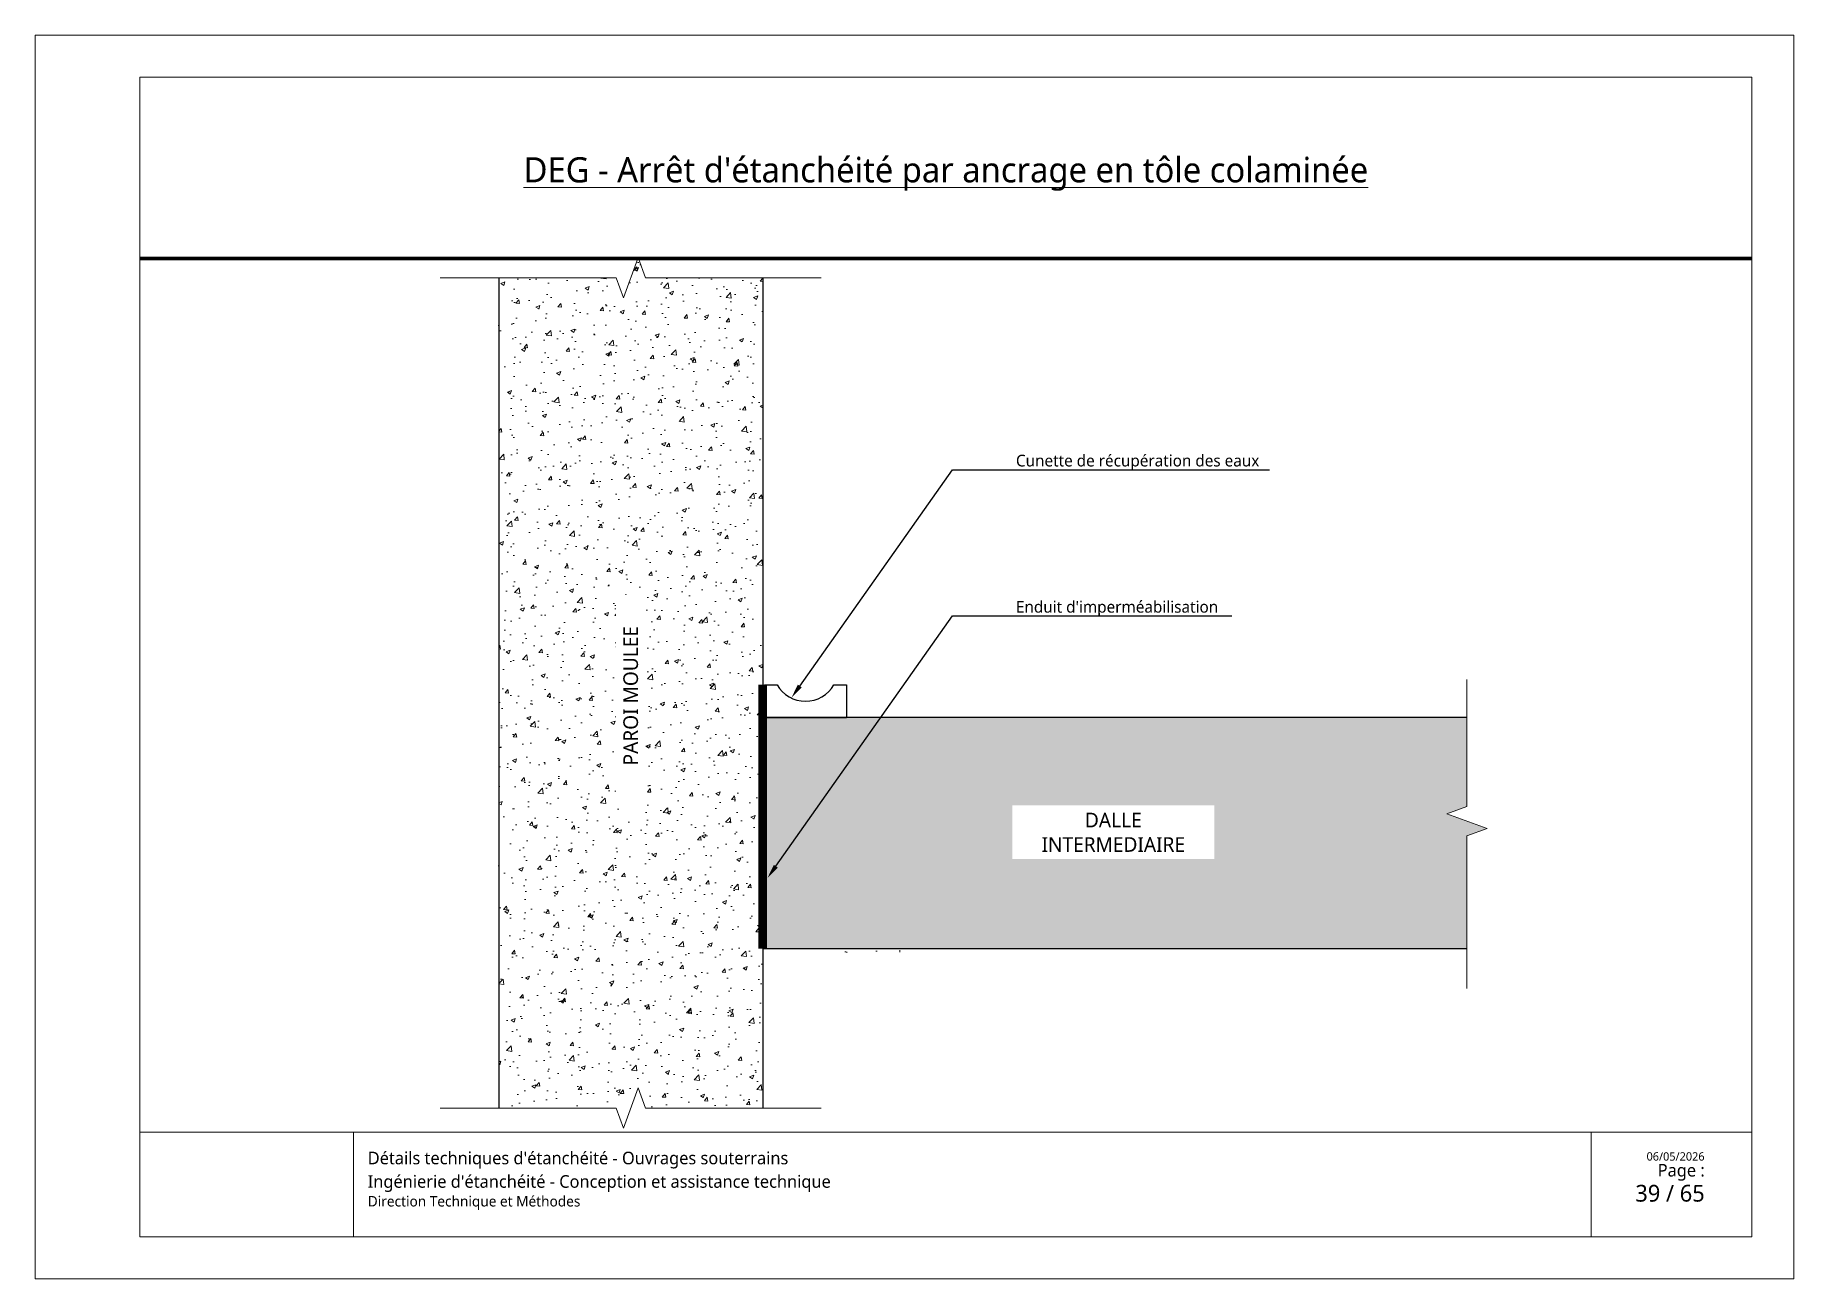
# Paper-space layout '64 - Détail spécifique - Dalle intermédiaire ancrée dans paroi moulée - Zone sous pression hydrostatique - Imperméabilisation paroi moulée dalle intermédiaire' of a CAD drawing. Header units: millimetres. Extents: x 26 to 446, y -109 to 188.
# The model-space entities are those that its viewports show. They can reach past a viewport. Long polylines and large blocks are cut down to what shows.
import ezdxf
from ezdxf import colors
from ezdxf.entities.mleader import LeaderData, LeaderLine
from ezdxf.math import Vec2, Vec3

# ---------------------------------------------------------------- set-up
doc = ezdxf.new("R2010")
doc.units = ezdxf.units.MM
doc.linetypes.add('CONTINU', pattern=[0])
for name, color, linetype, lineweight in [('Dessin_AXE', 8, 'Continuous', 5), ('Dessin_HACHURES', 253, 'Continuous', 9), ('G-ANNO-TTLB', 7, 'Continuous', 5), ('G-ANNO-TTLB-THIN', 7, 'Continuous', 5), ('Produit_Imperméabilisation', 219, 'Continuous', 0)]:
    doc.layers.add(name, color=color, linetype=linetype, lineweight=lineweight)
for name, color, linetype in [('Dessin_CONTOURS BETON', 7, 'Continuous'), ('Dessin_TEXTES', 7, 'CONTINU'), ('GEN-_-CARTOUCHE', 7, 'Continuous')]:
    doc.layers.add(name, color=color, linetype=linetype)
doc.layers.add('GEN-_-FMULT', color=210, linetype='Continuous', plot=False)
doc.styles.add('Segoe UI_2', font='segoeui.ttf', dxfattribs={"height": 0.0025})
doc.styles.add('Segoe UI_3', font='segoeui.ttf', dxfattribs={"height": 0.0035})
doc.styles.add('Segoe UI_4', font='segoeui.ttf', dxfattribs={"height": 0.004})
doc.styles.add('Segoe UI_B_1', font='segoeuib.ttf', dxfattribs={"height": 0.005})
doc.styles.add('Segoe UI_B_2', font='segoeuib.ttf', dxfattribs={"height": 0.0045})
doc.styles.add('txt-moyen', font='segoeui.ttf')

# ---------------------------------------------------------------- blocks, each defined once
blk = doc.blocks.new('cart.L6P1')
at = {"layer": 'G-ANNO-TTLB'}
for p, q in [((-37.23, 312.77), (-37.23, 15.77)), ((382.77, 312.77), (-37.23, 312.77)), ((382.77, 312.77), (382.77, 15.77)), ((334.38, 50.77), (334.38, 25.77)), ((372.77, 50.77), (372.77, 25.77)), ((-37.23, 15.77), (382.77, 15.77))]:
    blk.add_line(p, q, dxfattribs=at)
at = {"layer": 'G-ANNO-TTLB-THIN'}
for p, q in [((-12.23, 302.77), (372.77, 302.77)), ((-12.23, 50.77), (-12.23, 302.77)), ((372.77, 302.77), (372.77, 50.77)), ((-12.23, 50.77), (-12.23, 25.77)), ((-12.23, 50.77), (372.77, 50.77)), ((38.77, 50.77), (38.77, 25.77)), ((-12.23, 25.77), (372.77, 25.77))]:
    blk.add_line(p, q, dxfattribs=at)
at = {"layer": 'GEN-_-FMULT', "lineweight": 70}
blk.add_line((-12.23, 259.46), (372.77, 259.46), dxfattribs=at)
at = {"layer": 'G-ANNO-TTLB', "attachment_point": 1}
for s, insert, char_height, width, style in [("\\pxqc;\\LDEG - Arrêt d'étanchéité par ancrage en tôle colaminée", (-12.23, 283.61), 6, 385, 'Segoe UI_B_2'), ("Détails techniques d'étanchéité - Ouvrages souterrains", (42.19, 46.11), 3, 202.4845, 'Segoe UI_B_2'), ('\\pxqr;{\\H0.75x;Page : \\P}  39 / 65', (310.88, 43.2), 4, 50.6047, 'Segoe UI_B_1'), ('06/05/2026', (347.59, 45.99), 2, 17.4768, 'Segoe UI_2'), ("Ingénierie d'étanchéité - Conception et assistance technique", (42.19, 40.51), 3, 249.7878, 'Segoe UI_3'), ('Direction Technique et Méthodes', (42.19, 35.54), 2.5, 82.8945, 'Segoe UI_4')]:
    blk.add_mtext(s, dxfattribs=dict(at, insert=insert, char_height=char_height, width=width, style=style))

msp = doc.modelspace()

# ---------------------------------------------------------------- hatches: boundary and pattern name
at = {"layer": 'Dessin_HACHURES'}
h = msp.add_hatch(dxfattribs=at)
h.set_pattern_fill('AR-CONC', color=256, style=0)
h.set_pattern_definition([(50, (20650.553, -2541.255), (7.172602, -0.627521), [0.75, -8.25]), (355, (20650.553, -2541.255), (-1.387513, 7.521921), [0.6, -6.6]), (100.45144, (20651.1506, -2541.3075), (5.785088, 6.8944), [0.637402, -7.011421]), (46.1842, (20650.553, -2539.255), (10.672413, -1.655193), [1.125, -12.375]), (96.63564, (20651.442, -2539.393), (9.34662, 9.741186), [0.956103, -10.517138]), (351.18416, (20650.553, -2539.255), (9.34662, 9.741186), [0.9, -9.9]), (21, (20651.553, -2539.755), (5.969071, -4.026189), [0.75, -8.25]), (326, (20651.553, -2539.755), (2.433153, 7.2515), [0.6, -6.6]), (71.45144, (20652.05, -2540.091), (8.402224, 3.225312), [0.637402, -7.011421]), (37.5, (20650.5528, -2541.2552), (0.1215986, 3.3289385), [0, -6.52, 0, -6.7, 0, -6.625]), (7.5, (20650.553, -2541.2552), (2.6306954, 3.944117), [0, -3.82, 0, -6.37, 0, -2.525]), (327.5, (20648.3228, -2541.2552), (5.3382244, -0.2255487), [0, -2.5, 0, -7.8, 0, -10.35]), (317.5, (20647.323, -2541.255), (5.8318617, 1.00105), [0, -3.25, 0, -5.18, 0, -7.35])])
edge = h.paths.add_edge_path(flags=17)
edge.add_ellipse((19080.9541, 542.4197), major_axis=(-29.0288, 0), ratio=0.50325916, start_angle=6.330463, end_angle=24.530697)
edge.add_line((19059.4504, 532.606), (19059.4504, 546.6663))
edge.add_line((19059.4504, 546.6663), (19055.4908, 546.6663))
edge.add_line((19055.4908, 546.6663), (19055.4908, 547.4029))
edge.add_line((19055.4908, 547.4029), (19059.4504, 547.4029))
edge.add_line((19059.4504, 547.4029), (19059.4504, 552.2334))
edge.add_ellipse((19080.9541, 542.4197), major_axis=(-29.0288, 0), ratio=0.50325916, start_angle=335.469303, end_angle=358.269365)
edge.add_line((19051.9775, 543.2953), (19042.3353, 536.0501))
edge.add_line((19042.3353, 536.0501), (19052.6059, 539.2748))
edge = h.paths.add_edge_path()
edge.add_line((19059.4504, 654.993), (19039.4504, 654.993))
edge.add_line((19039.4504, 654.993), (19038.2004, 658.4273))
edge.add_line((19038.2004, 658.4273), (19035.7004, 651.5586))
edge.add_line((19035.7004, 651.5586), (19034.4504, 654.993))
edge.add_line((19034.4504, 654.993), (19014.4504, 654.993))
edge.add_line((19014.4504, 654.993), (19014.4504, 513.3672))
edge.add_line((19014.4504, 513.3672), (19034.4504, 513.3672))
edge.add_line((19034.4504, 513.3672), (19035.7004, 509.9329))
edge.add_line((19035.7004, 509.9329), (19038.2004, 516.8016))
edge.add_line((19038.2004, 516.8016), (19039.4504, 513.3672))
edge.add_line((19039.4504, 513.3672), (19059.4504, 513.3672))
edge.add_line((19059.4504, 513.3672), (19059.4504, 532.606))
edge.add_ellipse((19080.9541, 542.4197), major_axis=(-29.0288, 0), ratio=0.50325916, start_angle=6.330463, end_angle=24.530697, ccw=False)
edge.add_line((19052.6059, 539.2748), (19042.3353, 536.0501))
edge.add_line((19042.3353, 536.0501), (19051.9775, 543.2953))
edge.add_ellipse((19080.9541, 542.4197), major_axis=(-29.0288, 0), ratio=0.50325916, start_angle=335.469303, end_angle=358.269365, ccw=False)
edge.add_line((19059.4504, 552.2334), (19059.4504, 654.993))
h = msp.add_hatch(dxfattribs=at)
h.set_pattern_fill('AR-CONC', color=256, scale=0.025)
h.set_pattern_definition([(50, (20147.4463, -4387.5962), (4.5546167, -0.3984771), [0.47625, -5.23875]), (355, (20147.4463, -4387.5962), (-0.8810855, 4.776421), [0.381, -4.1910146]), (100.45144, (20147.826, -4387.6294), (3.673531, 4.3779438), [0.4047502, -4.452256]), (46.1842, (20147.4463, -4386.326), (6.776976, -1.051058), [0.714375, -7.858125]), (96.63556, (20148.011, -4386.414), (5.935103, 6.185653), [0.607126, -6.67839]), (351.18415, (20147.446, -4386.326), (5.935103, 6.185653), [0.571499, -6.286493]), (21, (20148.0813, -4386.6437), (3.7903598, -2.55663), [0.47625, -5.23875]), (326, (20148.0813, -4386.6437), (1.5450507, 4.604699), [0.381, -4.191]), (71.451445, (20148.397, -4386.857), (5.3354105, 2.0480692), [0.4047502, -4.4522484]), (37.5, (20147.4463, -4387.5962), (0.0772151, 2.11387597), [0, -4.1402, 0, -4.2545, 0, -4.206875]), (7.5, (20147.4463, -4387.5962), (1.6704916, 2.5045144), [0, -2.4257, 0, -4.04495, 0, -1.603375]), (327.5, (20146.0303, -4387.5962), (3.3897649, -0.1432186), [0, -1.5875, 0, -4.953, 0, -6.57225]), (317.5, (20145.3953, -4387.5962), (3.7032295, 0.6356623), [0, -2.06375, 0, -3.2893, 0, -4.66725])])
h.paths.add_polyline_path([(19073.7651, 580.0131), (19073.7651, 579.9689), (19069.5592, 579.9689), (19059.4504, 579.9689), (19059.4504, 540.5499), (19179.5878, 540.5499), (19179.5878, 559.8263), (19183.0221, 561.0763), (19176.1534, 563.5763), (19179.5878, 564.8263), (19179.5878, 580.0131)])
h.paths.add_polyline_path([(19104.884, 555.7183), (19133.4942, 555.7183), (19133.4942, 565.0368), (19104.884, 565.0368)], flags=24)
at = {"layer": 'Dessin_HACHURES', "linetype": 'ByBlock'}
h = msp.add_hatch(dxfattribs=at)
h.set_pattern_fill('AR-CONC', color=256, scale=0.5)
h.set_pattern_definition([(50, (19602.2566, -853.443), (3.586301, -0.3137607), [0.375, -4.125]), (355, (19602.2566, -853.443), (-0.693757, 3.760961), [0.3, -3.3]), (100.45144, (19602.5554, -853.4692), (2.892544, 3.4472), [0.318701, -3.505711]), (46.1842, (19602.2566, -852.443), (5.336207, -0.827596), [0.5625, -6.1875]), (96.63564, (19602.701, -852.512), (4.67331, 4.870593), [0.478052, -5.258569]), (351.18416, (19602.2566, -852.443), (4.67331, 4.870593), [0.45, -4.95]), (21, (19602.7566, -852.693), (2.984535, -2.0130945), [0.375, -4.125]), (326, (19602.7566, -852.693), (1.216577, 3.62575), [0.3, -3.3]), (71.45144, (19603.0053, -852.861), (4.201112, 1.612656), [0.318701, -3.505711]), (37.5, (19602.2566, -853.4431), (0.0607993, 1.6644693), [0, -3.26, 0, -3.35, 0, -3.3125]), (7.5, (19602.2566, -853.443), (1.3153477, 1.9720586), [0, -1.91, 0, -3.185, 0, -1.2625]), (327.5, (19601.1416, -853.4431), (2.6691122, -0.1127744), [0, -1.25, 0, -3.9, 0, -5.175]), (317.5, (19600.6416, -853.443), (2.915931, 0.500525), [0, -1.625, 0, -2.59, 0, -3.675])])
edge = h.paths.add_edge_path()
edge.add_line((19073.0467, 539.9356), (19081.1972, 539.9356))
edge.add_line((19081.1972, 539.9356), (19081.1972, 541.1427))

# ---------------------------------------------------------------- linework, layer by layer
at = {"layer": 'Dessin_AXE', "flags": 128}
for points in [[(19004.4504, 654.993), (19034.4504, 654.993), (19035.7004, 651.5586), (19038.2004, 658.4273), (19039.4504, 654.993), (19069.4504, 654.993)], [(19179.5878, 586.4656), (19179.5878, 564.8263), (19176.1534, 563.5763), (19183.0221, 561.0763), (19179.5878, 559.8263), (19179.5878, 533.7706)], [(19004.4504, 513.3672), (19034.4504, 513.3672), (19035.7004, 509.9329), (19038.2004, 516.8016), (19039.4504, 513.3672), (19069.4504, 513.3672)]]:
    msp.add_lwpolyline(points, dxfattribs=at)
at = {"layer": 'Dessin_CONTOURS BETON', "flags": 128}
for points in [[(19014.4504, 654.993), (19014.4504, 513.3672)], [(19059.4504, 654.993), (19059.4504, 513.3672)], [(19179.5878, 580.0131), (19059.4504, 580.0131)], [(19179.5878, 540.5499), (19059.4504, 540.5499)]]:
    msp.add_lwpolyline(points, dxfattribs=at)
at = {"layer": 'Dessin_CONTOURS BETON'}
msp.add_lwpolyline([(19059.7456, 579.9689), (19059.7456, 585.5767), (19061.8988, 585.5767, 0.57735027), (19071.6118, 585.5767), (19073.7651, 585.5767), (19073.7651, 579.9689), (19069.5592, 579.9689)], format="xyb", close=True, dxfattribs=at)
at = {"layer": 'Produit_Imperméabilisation'}
msp.add_line((19082.8574, 540.2863), (19082.8574, 539.9409), dxfattribs=at)
at = {"layer": 'Produit_Imperméabilisation', "linetype": 'Continuous', "ltscale": 0.2, "const_width": 1.5, "flags": 128}
msp.add_lwpolyline([(19059.4504, 540.5499), (19059.4504, 540.5499), (19059.4504, 585.6063)], dxfattribs=at)

# ---------------------------------------------------------------- leaders
at = {"layer": 'Dessin_TEXTES'}
ml = msp.add_multileader_mtext('Standard', dxfattribs=at)
ml.set_content('Cunette de récupération des eaux', color=256, style='txt-moyen')
ml.set_leader_properties(linetype='ByLayer', lineweight=-1)
ml.build(insert=Vec2(0, 0))
ml.multileader.update_dxf_attribs({"text_left_attachment_type": 6, "text_right_attachment_type": 6, "dogleg_length": 7.5, "arrow_head_size": 2.5})
ctx = ml.context
ctx.base_point, ctx.char_height, ctx.arrow_head_size, ctx.plane_origin = Vec3(19100.6578, 622.2665), 2, 2.5, Vec3(19073.2916, 626.4621)
ctx.left_attachment, ctx.right_attachment = 6, 6
notes = []
notes.append((ctx, [(0, (1, 1, 0), (19091.8083, 622.2677), (1, 0), 8.8495, [(0, [(19064.3378, 583.3207)], 0, [])])]))
ctx.mtext.insert, ctx.mtext.flow_direction = Vec3(19102.6578, 624.8217), 5
ml = msp.add_multileader_mtext('Standard', dxfattribs=at)
ml.set_content("Enduit d'imperméabilisation", color=256, style='txt-moyen')
ml.set_leader_properties(linetype='ByLayer', lineweight=-1)
ml.build(insert=Vec2(0, 0))
ml.multileader.update_dxf_attribs({"text_left_attachment_type": 6, "text_right_attachment_type": 6, "dogleg_length": 7.5, "arrow_head_size": 2.5})
ctx = ml.context
ctx.base_point, ctx.char_height, ctx.arrow_head_size, ctx.plane_origin = Vec3(19100.6578, 597.3246), 2, 2.5, Vec3(19073.2916, 601.5202)
ctx.left_attachment, ctx.right_attachment = 6, 6
notes.append((ctx, [(0, (1, 1, 0), (19091.8083, 597.3259), (1, 0), 8.8495, [(0, [(19060.2495, 552.5826)], 0, [])])]))
ctx.mtext.insert, ctx.mtext.flow_direction = Vec3(19102.6578, 599.8799), 5
for ctx, leaders in notes:
    for number, flags, end, landing, length, lines in leaders:
        leader = LeaderData()
        leader.index, (leader.has_last_leader_line, leader.has_dogleg_vector, leader.attachment_direction) = number, flags
        leader.last_leader_point, leader.dogleg_vector, leader.dogleg_length = Vec3(end), Vec3(landing), length
        for number, points, colour, breaks in lines:
            line = LeaderLine()
            line.index, line.vertices, line.color, line.breaks = number, Vec3.list(points), colors.encode_raw_color(colour), breaks
            leader.lines.append(line)
        ctx.leaders.append(leader)

# ---------------------------------------------------------------- next in the draw order: texts
at = {"layer": 'Dessin_TEXTES', "insert": (19036.9504, 583.7117), "char_height": 2.5, "width": 31.956753, "attachment_point": 5, "rotation": 90, "style": 'txt-moyen', "bg_fill": 3, "box_fill_scale": 1.5, "bg_fill_color": 9, "bg_fill_true_color": 13158600, "bg_fill_transparency": 0}
msp.add_mtext('PAROI MOULEE', dxfattribs=at)
at = {"layer": 'Dessin_TEXTES', "insert": (19119.2582, 560.4168), "char_height": 2.5, "width": 31.956753, "attachment_point": 5, "style": 'txt-moyen', "bg_fill": 3, "box_fill_scale": 1.5, "bg_fill_color": 9, "bg_fill_true_color": 13158600, "bg_fill_transparency": 0}
msp.add_mtext('DALLE INTERMEDIAIRE', dxfattribs=at)

psp = doc.layouts.new('64 - Détail spécifique - Dalle intermédiaire ancrée dans paroi moulée - Zone sous pression hydrostatique - Imperméabilisation paroi moulée dalle intermédiaire')

# ---------------------------------------------------------------- block references
at = {"layer": 'GEN-_-CARTOUCHE'}
psp.add_blockref('cart.L6P1', (62.9, -124.76), dxfattribs=at)

# ---------------------------------------------------------------- viewports
at = {"layer": 'Defpoints'}
psp.add_viewport(center=(243.16, 30.35), size=(385, 208.6901), view_center_point=(19090.7037, 583.7806), view_height=149.064343, dxfattribs=at)

doc.saveas('drawing.dxf')
